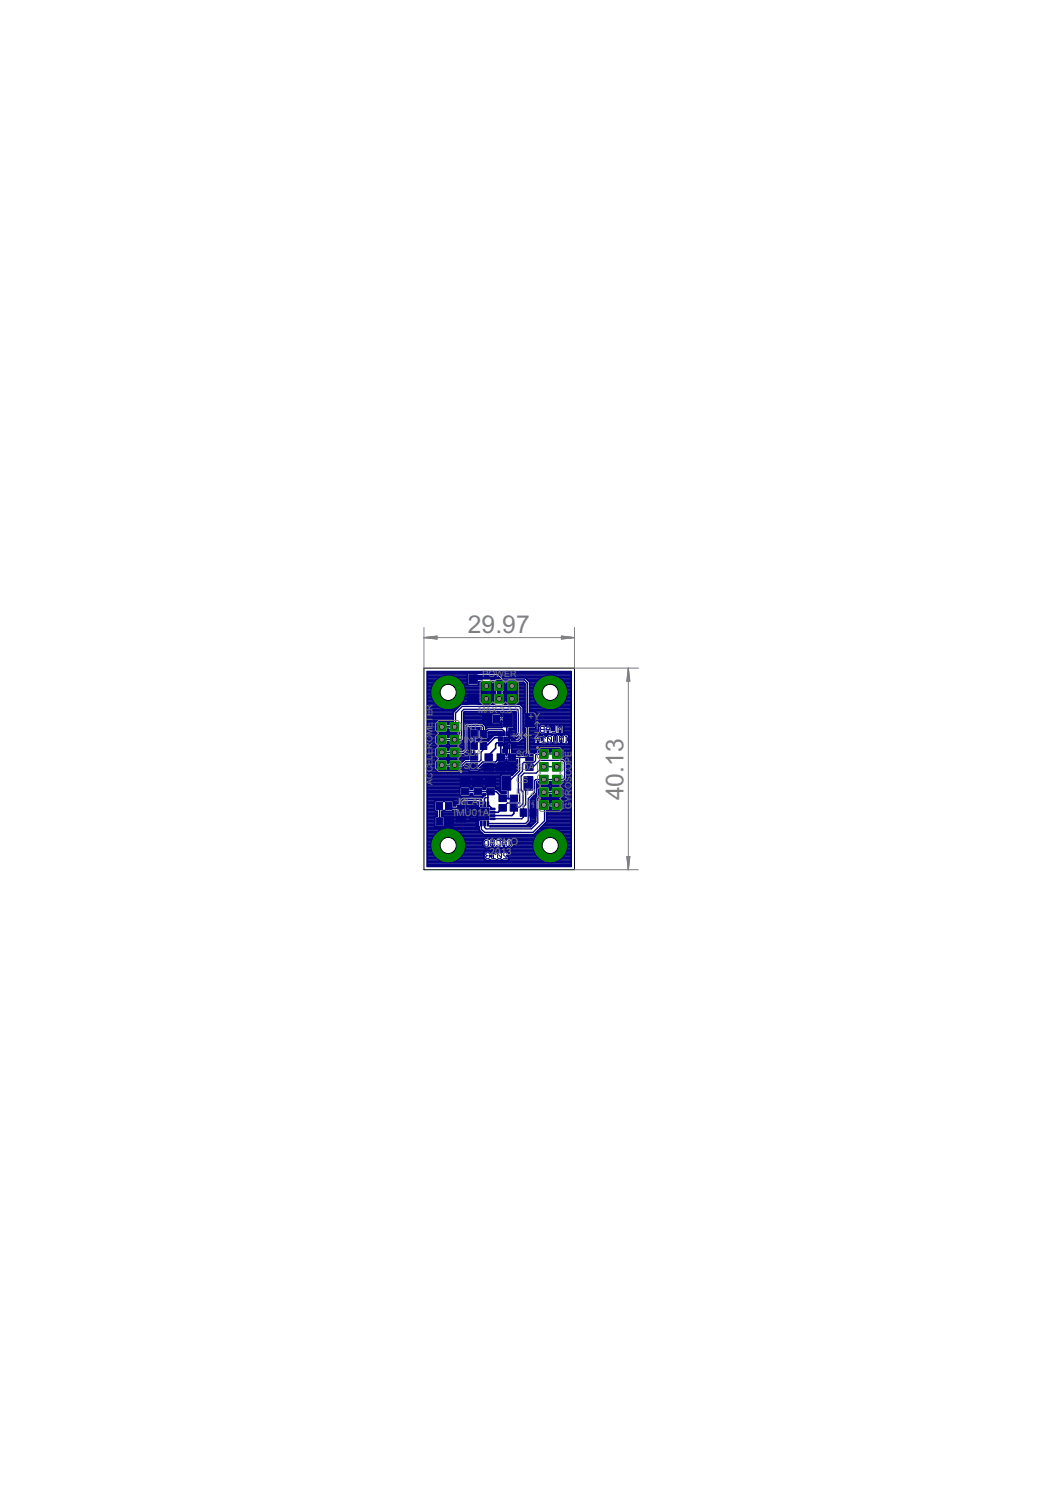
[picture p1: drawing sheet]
<svg xmlns="http://www.w3.org/2000/svg" width="210mm" height="297mm" viewBox="0 0 210 297" stroke-linecap="round" stroke-linejoin="round" font-family="sans-serif">
<defs><g id="words">
<g font-size="5.5" fill="#808080">
<text x="93.1" y="125.8">29.97</text>
<text x="124" y="159.2" transform="rotate(-90 124 159.2)">40.13</text>
</g>
<g font-size="2.2" fill="#808080">
<text x="105.1" y="143.2">+Y</text>
<text x="101.7" y="147.1">+X</text>
<text x="106.2" y="147">Z-</text>
<text x="91.1" y="160.2">MLAB</text>
<text x="90.2" y="162.4">IMU01A</text>
<text x="96.3" y="168">JACHO</text>
<text x="97.4" y="170.1">2013</text>
</g>
<g font-size="2" fill="#808080">
<text x="96" y="134.8">POWER</text>
<text x="86.1" y="142.5" transform="rotate(-90 86.1 142.5)">E</text>
<text x="86.1" y="141.4" transform="rotate(-90 86.1 141.4)">R</text>
<text x="95.1" y="141.8">MAX 3.3</text>
<text x="102.4" y="141.8">V</text>
<text x="92.3" y="145.3">I</text>
<text x="92.3" y="147.8">I</text>
<text x="92.8" y="145.3">NT1</text>
<text x="92.8" y="147.8">NT2</text>
<text x="86.1" y="154.9" transform="rotate(-90 86.1 154.9)">C</text>
<text x="86.1" y="153.6" transform="rotate(-90 86.1 153.6)">CELEROMET</text>
<text x="92.3" y="150.4">SD</text>
<text x="92.3" y="152.9">SCL</text>
<text x="94.8" y="150.4">A</text>
<text x="102.7" y="150.6">SCL</text>
<text x="102.7" y="153.2">S</text>
<text x="102.7" y="155.7">C</text>
<text x="103.9" y="153.2">DA</text>
<text x="104" y="155.7">S</text>
<text x="86.1" y="156.1" transform="rotate(-90 86.1 156.1)">A</text>
<text x="102.7" y="158.3">IN</text>
<text x="102.7" y="160.8">INT</text>
<text x="104.5" y="158.3">T2</text>
<text x="105.6" y="160.8">1</text>
<text x="113.7" y="160.9" transform="rotate(-90 113.7 160.9)">GYROSCOPE</text>
</g>
</g></defs>
<g fill="none" stroke="#000080" stroke-width=".2">
<path d="M106.6 147.7v-.8l.4-.4 .4 .4v.8M106.6 147.1h.8M107.7 144.5h.6v1.2h-.6l-.2-.2 .2-.4-.2-.4zM107.7 145.1h.6M107.8 147.7h.8M108.6 146.9l-.4-.4v1.2M108.6 145.7v-.8l.5-.4 .3 .4v.8M108.6 145.1h.8M108.9 146.7v.8l.3 .2h.3l.2-.2M108.9 146.7l.3-.2h.3l.2 .2v.8M108.9 146.7l.8 .8M110.1 146.5v1l.2 .2h.4l.2-.2v-1"/>
<path d="M110.6 144.5v1.2h-.8M111 145.7v-1.2l.4 .4 .4-.4v1.2M111.3 147.7v-1.2l.4 .4 .4-.4v1.2M112.5 147.7h.3M112.5 146.5h.3M112.6 146.5v1.2M96.4 167.4l.2-.2h.4l.2 .2v.8l-.2 .2h-.4l-.2-.2zM96.8 170.2l-.2 .2 .2 .4h.4l.2-.2M96.8 170.2h.2M97.4 169.9l-.2-.2h-.4l-.2 .2 .2 .3M97.6 167.8h.8M97.6 167.2v1.2"/>
<path d="M97.8 170.8h.8M98.4 167.2v1.2M98.6 170.1l-.4-.4v1.1M98.8 167.4l.2-.2h.3l.2 .2v.8l-.2 .2h-.3l-.2-.2M99 169.9v.7l.2 .2h.4l.2-.2M99 169.9l.2-.2h.4l.2 .2v.7M99 169.9l.8 .7M99.9 168.4v-.8l.4-.4 .4 .4v.8M99.9 167.8h.8M100.9 169.9l-.2-.2h-.4l-.2 .2v.2l.8 .7h-.8M101.1 167.2h.4M101.3 167.2v1l.2 .2 .4-.2"/>
</g>
<g fill="#000080" stroke="#000080" stroke-width=".2">
<path d="M99.1 148.1h.9v.3h-.9z"/>
<path d="M99.1 147.6h.9v.3h-.9z"/>
<path d="M99.1 147.1h.9v.3h-.9z"/>
<path d="M99.1 146.6h.9v.3h-.9z"/>
<path d="M99.1 146.1h.9v.3h-.9z"/>
<path d="M100.2 145.6h.3v.8h-.3z"/>
<path d="M100.7 145.6h.3v.8h-.3z"/>
<path d="M101.2 145.6h.3v.8h-.3z"/>
<path d="M101.7 146.1h.8v.3h-.8z"/>
<path d="M101.7 146.6h.8v.3h-.8z"/>
<path d="M101.7 147.1h.8v.3h-.8z"/>
<path d="M101.7 147.6h.8v.3h-.8z"/>
<path d="M101.7 148.1h.8v.3h-.8z"/>
<path d="M101.2 148.1h.3v.9h-.3z"/>
<path d="M100.7 148.1h.3v.9h-.3z"/>
<path d="M100.2 148.1h.3v.9h-.3z"/>
<path d="M97.5 160.8h1v.3h-1z"/>
<path d="M97.5 161.4h1v.4h-1z"/>
<path d="M97.5 162.1h1v.3h-1z"/>
<path d="M97.5 162.7h1v.4h-1z"/>
<path d="M96.9 163.3h.3v1h-.3z"/>
<path d="M96.2 163.3h.4v1h-.4z"/>
<path d="M95.6 163.3h.3v1h-.3z"/>
<path d="M94.9 163.3h.4v1h-.4z"/>
<path d="M93.7 162.7h1v.4h-1z"/>
<path d="M93.7 162.1h1v.3h-1z"/>
<path d="M93.7 161.4h1v.4h-1z"/>
<path d="M93.7 160.8h1v.3h-1z"/>
<path d="M94.9 159.5h.4v1h-.4z"/>
<path d="M95.6 159.5h.3v1h-.3z"/>
<path d="M96.2 159.5h.4v1h-.4z"/>
<path d="M96.9 159.5h.3v1h-.3z"/>
<path d="M101.1 150h1.5v1.3h-1.5z"/>
<path d="M101.1 151.9h1.5v1.3h-1.5z"/>
<path d="M98.9 150h1.5v1.3h-1.5z"/>
<path d="M98.9 151.9h1.5v1.3h-1.5z"/>
<path d="M96.5 150h1.5v1.3h-1.5z"/>
<path d="M96.5 151.9h1.5v1.3h-1.5z"/>
<path d="M93.7 145.3h1.3v1.5h-1.3z"/>
<path d="M95.5 145.3h1.4v1.5h-1.4z"/>
<path d="M93.7 147.6h1.3v1.5h-1.3z"/>
<path d="M95.5 147.6h1.4v1.5h-1.4z"/>
<path d="M96.9 156.8h1.4v1.3h-1.4z"/>
<path d="M96.9 154.9h1.4v1.4h-1.4z"/>
<path d="M94.3 156.8h1.5v1.3h-1.5z"/>
<path d="M94.3 154.9h1.5v1.4h-1.5z"/>
<path d="M91.8 156.8h1.5v1.3h-1.5z"/>
<path d="M91.8 154.9h1.5v1.4h-1.5z"/>
<path d="M91 160.1h1.5v1.4h-1.5z"/>
<path d="M91 162h1.5v1.3h-1.5z"/>
<path d="M88.6 159.6h1.4v1.5h-1.4z"/>
<path d="M86.7 159.6h1.4v1.5h-1.4z"/>
<path d="M88.7 162.7h1.3v1.5h-1.3z"/>
<path d="M86.8 162.7h1.3v1.5h-1.3z"/>
<path d="M99.3 158.2h1.5v1.3h-1.5z"/>
<path d="M99.3 160.1h1.5v1.3h-1.5z"/>
<path d="M101.5 158.2h1.5v1.3h-1.5z"/>
<path d="M101.5 160.1h1.5v1.3h-1.5z"/>
<path d="M93.6 151.8h1.5v1.3h-1.5z"/>
<path d="M93.6 149.9h1.5v1.3h-1.5z"/>
<path d="M93.3 138.3h1.7v1.8h-1.7z"/>
<path d="M93.3 134.2h1.7v1.8h-1.7z"/>
<path d="M98.1 142.3h1.3v1.5h-1.3z"/>
<path d="M96.2 142.3h1.3v1.5h-1.3z"/>
<path d="M104.6 141.9h1.7v2.7h-1.7z"/>
<path d="M100.2 141.9h1.7v2.7h-1.7z"/>
<path d="M104.6 150.1h1.5v1.3h-1.5z"/>
<path d="M104.6 152h1.5v1.3h-1.5z"/>
<path d="M103.5 160.9h1.3v1.5h-1.3z"/>
<path d="M105.4 160.9h1.3v1.5h-1.3z"/>
<path d="M99.8 154.5h1.8v2.7h-1.8z"/>
<path d="M104.2 154.5h1.8v2.7h-1.8z"/>
</g>
<g fill="none" stroke="#000080" stroke-width=".32">
<path d="M85 136.5h1.1M85 133.6h28.6v38.8h-28.6zM85 134.8h2.5M85 137.6h13.3M85 139.7h1.4M85 139.5h1.3M85 139.2h1.1M85 138.9h1M85 138.6h.9M85 138.4h.9M85 138.1h.8M85 137.8h4"/>
<path d="M85 137.3h.8M85 137h.9M85 136.7h1M85 136.2h1.2M85 135.9h1.3M85 135.6h1.6M85 135.4h1.8M85 135.1h2.1M85 134.6h3.1M85 134.3h8M85 134h8.1M85 133.7h28.6"/>
<path d="M85.8 137.6h.1M85.8 137.3a3.4 3.4 0 0 1 3.2-2.9v6.7h-.3M85.8 137.3v.3M89 136.5h.3M89 134.8h.3M89 139.7h.3M89 139.5h.3M89 139.2h.3M89 138.9h.3M89 138.6h.3M89 138.4h.3M89 138.1h.3"/>
<path d="M89 137.3h.3M89 137h.3M89 136.7h.3M89 136.2h.3M89 135.9h.3M89 135.6h.3M89 135.4h.3M89 135.1h.3M89 134.6h.3M89.3 134.4v6.7M89.3 134.4h.1M89.3 137.8h9.2"/>
<path d="M89.3 134.4a3.4 3.4 0 0 1 3.2 2.9M90.2 134.6h2.8M90.8 134.8h2.2M91.2 135.1h1.8M91.5 135.4h1.5M91.8 135.6h1.2M91.9 139.7h1.2M92 135.9h1M92.1 139.5h1M92.2 136.2h.8M92.2 139.2h1.8M92.3 136.5h4.4v1l-.8-.1-.1-.8h2v.8l-.2 .1h-.7v-1.1l1.3 .1"/>
<path d="M92.4 138.9h.7M92.4 136.7h3.4M92.4 138.6h.7M92.5 137h3.3M92.5 138.4h.6M92.5 137.3v.3M92.5 138.1h3.3M92.5 137.3h3.3M92.5 137.6h.1M93 136.2l.2 .1h1.9l.2-.1M94 138.9h.3M94 138.6h.3"/>
<path d="M94 138.4h.3M94.3 139.2h1.5M95.1 133.9v.1M95.1 139.7h.7M95.1 139.5h.7M95.1 138.9h.7M95.1 138.6h.7M95.1 138.4h.7M95.2 136.2h.6M95.3 135.9h.5M95.3 135.6h.5M95.8 135.6v.8"/>
<path d="M95.8 135.6h-.5v.6M95.9 138.1l-.1 .9h2l-.1-.9-.8-.1v2M95.9 138.1l.8-.1v2M95.9 140l-.1-.1v-.8h2v.8l-.2 .1M96.7 139.7h.2M96.7 139.5h.2M96.7 139.2h.2M96.7 138.9h.2M96.7 138.6h.2M96.7 138.4h.2M96.7 138.1h.2M96.7 137.3h.2"/>
<path d="M96.7 137h.2M96.7 136.7h.2M97.7 138.1h.5M97.8 135.6h.4v1.8l.3 .2v.3l-.3 .2M97.8 135.6v.8M97.8 139.7h.4M97.8 139.5h.4M97.8 139.2h.4M97.8 138.9h.4M97.8 138.6h.4M97.8 138.4h.4M97.8 137.3h.4"/>
<path d="M97.8 137h.4M97.8 136.7h.4M97.8 136.2h.4M97.8 135.9h.4M97.8 135.6h.4M98 134.6l-.1 .2M98.2 138.1v1.9l.1 .1h-3.2v-.7h-.8v-1.2h.8v.9h-2l.1-.9h.8v1.2h-.9v.7h-1.3l-1.6 1.6v1.8h-.7l-.2 .2v.4h-.3v-.4l-.1-.2h-1.9l-.2 .2v1.9l.2 .1M99.1 134h14.5M99.3 135.3h5l.6 .5v6.9M99.5 134.3h14.1M99.7 134.6h8.7M100.1 137.8h4.4"/>
<path d="M100.3 137.6h4.2M100.5 138.1v1.9l-.2 .1h3.2l.6 .6v6.3l-.7 .7h-.7v.3M100.5 136.5l1.3-.1v1.1l-.9-.1v-.8h1.9l-.1 .9h-.8v-1.1l2.6 .1M100.5 139.7h.4M100.5 139.5h.4M100.5 139.2h.4M100.5 138.9h.4M100.5 138.6h.4M100.5 138.4h.4M100.5 138.1h.4M100.5 137.3h.4M100.5 137h.4"/>
<path d="M100.5 136.7h.4M100.5 136.2h.4M100.5 135.9h.4M100.9 136.4v-.7h-.4v1.7l-.4 .2v.3l.4 .2M100.9 138.1v.9h1.9v-.9M100.9 138.1l.9-.1v2M101 140l-.1-.1v-.8h1.9l-.1 .9M101.8 139.7h.1M101.8 139.5h.1M101.8 139.2h.1M101.8 138.9h.1M101.8 138.6h.1"/>
<path d="M101.8 138.4h.1M101.8 138.1h.1M101.8 137.3h.1M101.8 137h.1M101.8 136.7h.1M102.8 138.1l-.9-.1v2M102.8 138.1h1.7M102.8 136.4v-.7h1.3l.4 .3v5.6M102.8 139.7h1.7M102.8 139.5h1.7M102.8 139.2h1.7M102.8 138.9h1.7"/>
<path d="M102.8 138.6h1.7M102.8 138.4h1.7M102.8 137.3h1.7M102.8 137h1.7M102.8 136.7h1.7M102.8 136.2h1.7M102.8 135.9h1.5M104.5 134.8l.9 .9M104.8 135.1h2.6M105.1 135.4h2M105.3 135.6h1.5M105.4 136.5h1"/>
<path d="M105.4 135.7v5.9h1.1l.2 .2v3l-.2 .1M105.4 137.6h8.2M105.4 139.7h1.3M105.4 139.5h1.2M105.4 139.2h1M105.4 138.9h.9M105.4 138.6h.8M105.4 138.4h.8M105.4 138.1h.7M105.4 137.8h3.9M105.4 137.3h.7M105.4 137h.8"/>
<path d="M105.4 136.7h.9M105.4 136.2h1.1M105.4 135.9h1.2M106.1 137.6h.1M106.1 137.3v.3M107.8 134.8h-7.8l-1-.8-5.8-.1-.2 .2v2.1M109.3 134.4a3.4 3.4 0 0 0-3.2 2.9M109.3 134.4h.1M109.3 136.5h.3M109.3 134.4v6.7M109.3 134.8h.3M109.3 139.7h.3"/>
<path d="M109.3 139.5h.3M109.3 139.2h.3M109.3 138.9h.3M109.3 138.6h.3M109.3 138.4h.3M109.3 138.1h.3M109.3 137.3h.3M109.3 137h.3M109.3 136.7h.3M109.3 136.2h.3M109.3 135.9h.3M109.3 135.6h.3"/>
<path d="M109.3 135.4h.3M109.3 135.1h.3M109.3 134.6h.3M109.6 134.4v6.7M109.6 134.4h.1M109.6 137.8h4M109.6 134.4a3.4 3.4 0 0 1 3.2 2.9M110.5 134.6h3.1M111.1 134.8h2.5M111.5 135.1h2.1M111.9 135.4h1.7M112.1 135.6h1.5"/>
<path d="M112.2 139.7h1.4M112.3 135.9h1.3M112.4 139.5h1.2M112.5 136.2h1.1M112.5 139.2h1.1M112.6 136.5h1M112.6 138.9h1M112.7 136.7h.9M112.7 138.6h.9M112.8 137h.8M112.8 138.4h.8M112.8 137.3v.3"/>
<path d="M112.8 137.3h.8M112.8 137.6h.1M112.8 138.1h.8M85 148.2h1.9M85 157.5h6.5M85 150.9h8.3M85 158.8l6.6 .1M85 144.9h1.8M85 140h1.7M85 146h6.4M85 146.8h1.8M85 147.1h1.8"/>
<path d="M85 146.3h1.8M85 145.5h1.8M85 144.1h1.8M85 149.3h1.8M85 150.1h1.8M85 152h1.8M85 151.7h1.8M85 154.2h16.9M85 158.3h6.5M85 158.6h11.1M85 149.6h1.8M85 145.7h6.4"/>
<path d="M85 156.4h14.5M85 144.4h1.8M85 146.6h1.8M85 159.9h1.4M85 159.7h1.4M85 159.4h1.5M85 159.1h6.4M85 158h6.5M85 157.7h6.5M85 157.2h6.5M85 156.9h6.5M85 156.7h6.5"/>
<path d="M85 156.1h6.6M85 155.8h6.6M85 155.6h7.4M85 155.3h6.6M85 155h6.6M85 154.7h14.5M85 154.5h14.5M85 153.9h17.2M85 153.6h17.5M85 153.4h8.4M85 153.1h1.8M85 152.8h1.8"/>
<path d="M85 152.5h1.8M85 152.3h1.8M85 151.5h1.8M85 151.2h1.8M85 150.6h1.8M85 150.4h1.8M85 149.8h1.8M85 149h1.8M85 148.7h1.8M85 148.5h7.3M85 147.9h1.8M85 147.6h1.8"/>
<path d="M85 147.4h1.8M85 145.2h1.8M85 144.7h1.8M85 143.8h1.8M85 143.6h1.9M85 143.3h5.2M85 143h5.2M85 142.7h5.2M85 142.5h5.2M85 142.2h5.2M85 141.9h5.2M85 141.6h5.3"/>
<path d="M85 141.4h5.5M85 141.1h3.7M85 140.8h2.8M85 140.5h2.3M85 140.3h1.9M86.7 140a3.3 3.3 0 0 1-.9-2.1h6.7a3.3 3.3 0 0 1-.8 2.1M86.7 140l1 .8M86.8 148.7l.2-.2h1.9l.1 .2M86.8 148.7v1.9l.2 .2h1.9l.1-.2M87.7 140.8l1 .3M87.9 149.7h2.5M87.9 144.6h2.5"/>
<path d="M88.3 159.4h.1M88.9 145.7l.1-.1v-.5h.3v.5l.2 .1M88.9 143.6h.5M88.9 148.2h.5M88.9 151.2h.5M89 140h.3M89 146.3h.3M89 148.7v.5h.3v-.5M89 150.6v-.5h.3v.5l.2 .2h1.9l.2-.2M89 145.5h.3M89 144.1h.3M89 151.7h.3"/>
<path d="M89 146.6h.3M89 153.1h.3M89 152.8h.3M89 151.5h.3M89 150.6h.3M89 150.4h.3M89 149h.3M89 148.7h.3M89 147.9h.3M89 147.6h.3M89 145.2h.3M89 143.8h.3"/>
<path d="M89 141.1h.3M89 140.8h.3M89 140.5h.3M89 140.3h.3M89.3 148.7l.2-.2h1.9l.2 .2M89.3 141.1h.1M89.7 141.1h-.4M89.7 141.1h1.1M90.1 159.4h1.1M90.3 159.9h.4M90.3 159.7h.9M90.6 140.8h.5"/>
<path d="M91.1 140.5h.3M91.4 146h-1.9l-.2 .2v.5h-.3v-.5l-.1-.2h-1.9l-.2 .2v1.9l.2 .2h1.9l.1-.2v-.5h.3v.5l.2 .2h1.9l.2-.2v-.5h.2l.5-.5M91.4 146h.1M91.4 145.7v.1M91.4 145.7v.3M91.4 140.3h.2M91.4 140.3l-.8 .5-.9 .3M91.5 148.2h.8M91.5 151.2h.9M91.5 158.9h.1M91.6 151.7h.2M91.6 153.1h1.7"/>
<path d="M91.6 152.8h1.7M91.6 151.5h.5M91.6 150.6h1.7M91.6 150.4h1.7M91.6 149h.7M91.6 148.7h.7M91.6 147.9h.7M91.6 147.6h.7M91.7 140l-.3 .3M91.7 140h1.4M91.8 156.4l-.2-.1v-.6h1.8v.6l-.1 .1M91.9 158.6l-.7 .6v.6h-.4l-.1 .2v.3h-.4v-.8l-.2-.2h-1.6l-.2 .2-.1-.2h-1.6l-.2 .2v1.7l.2 .2h.4v1h-.3l-.2 .2v1.7l.2 .2h1.5l.2-.2v-1.7l-.2-.2h-.3v-1l.4-.2 .2 .2h1.6l.1-.2h.5v.4"/>
<path d="M92 147.4h.3M92.2 159.7h2.6M92.2 152.5h1.1M92.3 144.9h.1M92.3 146h.1M92.3 146.8h.1M92.3 147.1h.1M92.3 146.3h.1M92.3 145.5h.1M92.3 144.1h.3M92.3 145.7h.1M92.3 144.4h.1"/>
<path d="M92.3 146.6h.1M92.3 145.2h.1M92.3 144.7h.1M92.3 143.8h3.8M92.3 143.6h3.8M92.3 143.3h3.8M92.3 143h4.4M92.3 142.7h3.8M92.3 142.5h3.8M92.3 142.2h3.8M92.3 141.9h7.6M92.3 144.4l.4-.5h3.4l.5 .6v.5"/>
<path d="M92.4 156.4v-1.6l-.7 .1-.1 .5h1.8v-.6h-.7v1.6M92.4 156.1h.3M92.4 155.8h.3M92.4 155.3h.3M92.4 155h.3M92.4 141.6h7.6M92.5 152.3h.8M92.5 157.5h6.2l1.3 1.3M92.5 155.6h5.1M92.7 159.9h2.1M92.7 155.6h2.2M92.7 149.8h.6"/>
<path d="M92.8 152h.5M93 149.6h.8M93.2 148.2h.2M93.2 144.9h2.6M93.2 146h.2M93.2 146.8h.2M93.2 147.1h.7v.2h-.4l-.1 .2v1.7l.1 .2h.3v.2h-.4l-.1 .2M93.2 146.3h.2M93.2 145.5h.2M93.2 149.3h.2M93.2 145.7h.2M93.2 146.6h.2"/>
<path d="M93.2 149h.2M93.2 148.7h.2M93.2 148.5h.2M93.2 147.9h.2M93.2 147.6h.2M93.2 147.4h.3M93.2 145.2h.2M93.3 149.8v1.3h-.8l-.7 .7h-.2v-.5l-.2-.2h-1.9l-.2 .2v.5h-.3v-.5l-.1-.2h-1.9l-.2 .2v1.9l.2 .2h1.9l.1-.2v-.5h.3v.5l.2 .2h1.9l.2-.2v-.5h.5l.7-.7h.5v1.2l.1 .2h1.8l.2-.2v-.3l.8-.9 .1 .4h.8v.9h-.7M93.3 150.1h-1.7v.5M93.4 145.2l.1-.2h1.6l.2 .2 .1-.2h.4v-.2h-2.6v4.6l-.8 .7M93.4 145.2v1.7l.1 .2M93.4 156.1h.8"/>
<path d="M93.4 155.8h.8M93.4 155.3h.8M93.4 155h.8M93.5 156.7h.6M93.6 158.3h.4M93.6 158.3v-.4h.4v.4l.2 .2h1.7l.2-.2M93.6 158h.4M93.6 156.9h.4M94.3 156.4l-.1-.1v-.6h1.8v.6l-.2 .1M94.3 148.4h.1M94.3 146.1v2.3M94.4 148.3l-.1 .1"/>
<path d="M94.9 156.4v-1.6l-.7 .1v.5h1.8l-.1-.6h-.7v1.6M94.9 156.1h.3M94.9 155.8h.3M94.9 155.3h.3M94.9 155h.3M95.1 147.1l.2-.1 .1 .1M95.1 140h3.1M95.2 147.4h.2M95.2 145l.1 .1M95.2 155.6h2.3M95.2 153.4h7.6M95.4 153.1h.9"/>
<path d="M95.4 152.8h.9M95.7 152.5h1.4M96 156.1h.7M96 155.8h.7M96 155.3h.7M96 155h.7M96 152.3h.3M96 151.6l-.9 .9h-.8M96.1 156.7h.5M96.1 142.2l.6-.1v1.8h-.6v-.7h1.5v.7M96.1 142.2v.7h1.5v-.7M96.1 158.3v-.4h.5v.4"/>
<path d="M96.1 158h.5M96.1 156.9h.5M96.2 144.1h3.7M96.3 153.2l.1 .1M96.4 158.3l-.4 .5-.2-.2M96.5 144.4h3.4M96.6 158.3h.1M96.6 158.3h-.5M96.6 144.9h.2M96.6 145h.1M96.6 144.7h3.3M96.7 143.8h.3"/>
<path d="M96.7 143.6h.3M96.7 143.3h.3M96.7 142.7h.3M96.7 142.5h.3M96.7 142.2h.3M96.8 156.4l-.1-.1v-.6h1.8v.6l-.1 .1M97 143h.8M97 147.4h.2M97.1 153.1h.3M97.1 152.8h.3M97.2 146h1.9M97.2 145.7l.1-.1h2.6v.4h-.8"/>
<path d="M97.2 146.8h.5M97.2 145.7v1.2l-.2 .2M97.2 145.7h2.7M97.2 146.6h.8M97.4 152.5h2.1M97.5 156.4v-1.6l-.8 .1v.5h1.8l-.1-.6h-.6v1.6M97.5 156.1h.3M97.5 155.8h.3M97.5 155.3h.3M97.5 155h.3M97.6 157.5l-.5 .5v2l.9 1M97.6 142.2l-.6-.1v1.8h.6"/>
<path d="M97.6 142.2h.2M97.6 143.8h.2M97.6 143.6h.2M97.6 143.3h.2M97.6 142.7h.2M97.6 142.5h.2M97.7 146.3l-.6 .9h-1.7l-.1-.1M97.8 155.6h1.7M98 144.1l-.2-.2v-1.7l.2-.2h1.5l.2 .2v.4h.2v-.8l.1-.2h2.1l.2 .2v3l-.2 .1M98.1 153.1h.6M98.1 152.8h.6M98.1 152.3h.6"/>
<path d="M98.2 146.3l-1.1 1.1-.1-.1h-1.6l-.1 .2-.2-.2h-.3v-.2h2.7M98.5 156.1h1M98.5 155.8h1M98.5 155.3h1M98.5 155h1M98.6 156.7h.9M98.7 156.9h.8M99.1 146l-.1 .3M99.1 157.2h.4M99.4 157.5h1.3v.4h-.9l-.9-.9h-.2v-.3l-.2-.2h-1.8l-.1 .2v.3h-.5v-.3l-.2-.2h-1.7l-.2 .2v.3h-.4v-.3l-.2-.2h-1.7l-.2 .2v1.6l.2 .2h1.7l.2-.2M99.4 150.6l.1 .2 .1-.2M99.5 151.7v1.6h-.7l-.1-.6h1.8v.5"/>
<path d="M99.5 152h.3M99.5 153.1h.3M99.5 152.8h.3M99.5 152.3h.3M99.5 144.1l.2-.2v-.5h.2v1.4h-3l-.3 .2M99.6 146.8h-1.2l-1.4 1.4h-.6l-.2 .2M99.6 148.3v2.3M99.6 146v.3h-2.4M99.6 147.8h-.7l-.3 .2v.9l-1.4 1.4v.3M99.6 150.6l-1 1M99.7 157.7h1M99.7 143.8h.2"/>
<path d="M99.7 143.6h.2M99.7 142.5h.2M99.7 142.2h.2M99.7 154.2l-.2 .2v2.9l.2 .2M99.8 151.7v1.6h.7M99.8 152.5h1.9M100 158.8l2.3 .1M100 158.8v.1M100.1 149.1h.8l-.1 1.1h-.1v-.3l-.2-.2h-.4zM100.1 149.1h.1M100.1 149.3h.8M100.1 149.6h.8"/>
<path d="M100.3 148h.3M100.3 146.8h1.2M100.3 147.1h1.1M100.3 147.9h.7M100.3 147.6h1.2M100.3 147.4h1.1M100.3 148.2h.1M100.3 148.5h.6M100.3 149h.1M100.3 148.7h.1M100.3 148.5h.1M100.4 140h4.1"/>
<path d="M100.4 151.7l.1 .1v.6h-1.8v-.4h-.3h-.3v.4h-.7v.9h.7v-.6h-1.8v.5M100.5 152h.5M100.5 153.2v.1M100.5 153.1h.5M100.5 152.8h.5M100.5 152.3h.5M100.6 148h.1M100.6 151.5h.3M100.6 149.8h.2M100.7 150.1h.1M100.7 151.2h.1M100.8 148.2h.1"/>
<path d="M100.8 143.3v2.7M100.8 148v1.1M100.8 149h.1M100.8 148.7h.1M100.8 148.5h.1M101 153.2v-.5h1.8v.5M101 153.2v.1M101.1 151.7l-.1 .7h1.8v-.6l-.2-.1M101.3 145.2h1.4M101.3 145.4v1.2M101.3 146h.1M101.3 146.3h.1"/>
<path d="M101.3 145.7h.1M101.3 146.6h.1M101.5 146.8h1.2M101.5 147.8h1.2M101.5 146.9l-.1-.3-.3 .1h-.8v2.4M101.5 146.9l-.1 .1v.6l.1 .2-.9 .2M101.6 145.4l.1 .4h1v-4.2h-10.2l-.2 .2v7.2l-.3 .2h-.4v-.5M101.6 145.5h1.1M101.7 145.7h1M101.7 151.7v1.6h-.7M101.7 152h.3M101.7 153.1h.3"/>
<path d="M101.7 152.8h.3M101.7 152.3h.3M101.8 149.3h2.7M101.8 149.6h2.7M101.8 149h2.7M101.8 148.7h2.7M102 151.7v1.6h.7M102 152.5h1M102.1 148.2h.1M102.1 146.8h.1M102.1 147.8v.8M102.1 148.3h.6"/>
<path d="M102.1 148.5h.1M102.1 147.9h.1M102.1 141.6h.6M102.3 144.1h.4M102.3 144.4h.4M102.3 144.7h.4M102.3 143.8h.4M102.3 143.6h.4M102.3 143.3h.4M102.3 143h.4M102.3 142.7h.4M102.3 142.5h.4"/>
<path d="M102.3 142.2h.4M102.3 141.9h.4M102.7 148h.1M102.7 148.2h1.8M102.7 144.9h-1.4v.5h.3M102.7 148.5h1.8M102.7 147.9h1.8M102.8 152h.2M102.8 153.2l-.1 .1M102.8 153.1h.2M102.8 152.8h.2M102.8 152.3h.2"/>
<path d="M102.9 151.5h.1M102.9 149.8h1.5M102.9 150.1h1.4M102.9 151.2h.1M103 151.7h-3.9l.2-.1h1.2l.2-.2v-.3h.1v.3l.2 .2h1.7l.3-.5v2.1l-1.1 1.1-.1-.1M103 146.8l-.3 .1v-.2h.3l.2-.2-.2 .4M103.1 146.6h.1M103.4 147.6h1.1M103.7 140.3h.8M103.7 147.4h.8M103.9 140.5h.6M104 147.1h.5"/>
<path d="M104.1 144.9h.4M104.1 146h.4M104.1 146.8h.4M104.1 146.3h.4M104.1 145.5h.4M104.1 144.1h.1M104.1 145.7h.4M104.1 144.4h.1M104.1 146.6h.4M104.1 145.2h.4M104.1 144.7h.1M104.1 143.8h.1"/>
<path d="M104.1 143.6h.1M104.1 143.3h.1M104.1 143h.1M104.1 142.7h.1M104.1 142.5h.1M104.1 142.2h.1M104.1 141.9h.1M104.1 141.6h.3M104.1 141.4h.4M104.1 141.1h.4M104.1 140.8h.4M104.4 141.6h.1"/>
<path d="M104.4 141.6l-.2 .2v3l.2 .1M104.5 144.9v4.9l-.2 .1v.4h-1.4v-.4l-.2-.2h-.9v-1.1l.8-.1 .1-.5M105.1 142.5l-.1 .1M105.3 148.2h8.3M105.3 146h2.2M105.3 146.8h1M105.3 147.1h1M105.3 146.3h1.4M105.3 145.5h1.8M105.3 149.3h1.8M105.3 149.6h1.8M105.3 145.7h1.9"/>
<path d="M105.3 146.6h1.1M105.3 149h1.8M105.3 148.7h8.3M105.3 148.5h8.3M105.3 147.9h1.1M105.3 147.6h1M105.3 147.4h1M105.3 145.2h1.8M105.4 140h1.6M105.4 141.4h8.2M105.4 141.1h3.6M105.4 140.8h2.7"/>
<path d="M105.4 140.5h2.2M105.4 140.3h1.8M105.5 143.3h.1M105.5 143.3v.1M105.5 159.9h1.1M105.5 159.7h1.1M105.5 159.4h1.1M105.5 159.1h1.1M105.8 158.8h.8M106 158.6h.7M106.3 158.3h.6M106.3 149.8h.1"/>
<path d="M106.5 141.6h7.1M106.6 158h.5M106.7 144.1h6.9M106.7 144.4h.7M106.7 144.7h.4M106.7 143.8h6.9M106.7 143.6h6.9M106.7 143.3h6.9M106.7 143h6.9M106.7 142.7h6.9M106.7 142.5h6.9M106.7 142.2h6.9"/>
<path d="M106.7 141.9h6.9M106.8 157.5h.3M106.8 156.4h6.8M106.8 157.7h.3M106.8 157.2h.3M106.8 156.9h.3M106.8 156.7h.3M106.8 156.1h.3M106.8 155.8h.3M106.8 155.6h.3M106.9 147.9h.2M107 147.6h.1"/>
<path d="M107.1 144.9h-1.8v4.9l1 .1 .3-.3h.5v-.5l.2-.2h1.9l.1 .2v.5h.3v-.5l.2-.2h1.9l.2 .2v1.7h.2l.7 .7M107.3 146.3h.6M107.3 145.9h.1M107.4 146.3l-.3-.1h-.2l-.6 .5v1.1l.2 .2h.3l.2-.6v.4l.3 .2h1.4l.2-.1M107.4 146.3v.1M107.4 159h1.8l.1 .2v.5h.3v-.5l.2-.2h1.9l.2 .2v1.9l-.2 .2M107.4 159h.1M107.5 146.5l.3 .1M107.6 158.8h6M107.8 146.8h.1M107.8 147.1h.1M108 140.8l1 .3"/>
<path d="M108.5 146.3h.4M108.5 146.3v.1M108.6 144.4h.1M108.8 147.9h.1M108.9 146h.3M108.9 147.9h.1M109 141.1h.3M109 145.7h.1M109.2 159.1h.5M109.3 156.1h.4M109.3 149h.4M109.3 141.1h.1"/>
<path d="M109.3 140h.3M109.3 149.3h.3M109.3 158.3h.3M109.3 158.6h.3M109.3 158.6v-.5h.3v.5M109.3 158.6l-.1 .1h-1.5l-.3 .3M109.3 159.7h.3M109.3 159.4h.3M109.3 156.9h.3M109.3 156.7h.3M109.3 155.8h.3M109.3 155.6h.3"/>
<path d="M109.3 141.1h.3M109.3 140.8h.3M109.3 140.5h.3M109.3 140.3h.3M109.4 144.4h.1M109.4 144.4h.9M109.6 144.6h.1M109.6 158.6l.2 .1h1.9l.2-.1M109.6 141.1h.1M109.7 144.7h.6M109.8 144.9h.5M109.8 147.9h.3"/>
<path d="M109.8 145.2h.5M109.8 146.3l-.1-.1h-.7l-.3 .3-.4-.3h-.3l-.2 .1v1v-.6l-.4-.4M109.8 146.3h.1M109.8 146.3l.5-.1 .2 .1v1l.1-1 .2-.1h.6l.3 .2 .2-.2h1.1l.2 .1v.3l-.2 .2M110 141.1h-.4M110 147.8h.1M110 147.8l-.3 .2h-.7l-.1-.1M110 141.1h3.6M110.3 144.4v1h-.5v-.6l-.6-.6h-.3l-.3 .3-.2-.3h-.9l-.4 .4v1l.4 .4h1.3l.2-.1 .1-.4v.4l.2 .1h1.8l.2-.1 .1-.6v.6l.2 .1h.3l.2-.1v-1.5M110.3 144.4l.1-.2h.7l.3 .2 .2-.2h.3l.2 .2M110.4 146.3h.2M110.5 146.8h.1"/>
<path d="M110.5 147.1h.1M110.5 146.6h.1M110.9 140.8h2.7M111 147.9h.1M111.2 146h.4M111.3 145.5h.1M111.3 145.7h.1M111.3 144.4h.1M111.4 140.5h2.2M111.4 144.4h.1M111.5 147.9h.3M111.6 146.3h.2"/>
<path d="M111.7 147.6h.1M111.7 147.4h.1M111.7 146.3v.1M111.7 140.3h1.9M111.7 140.3a3.4 3.4 0 0 0 1.1-2.4h-6.7a3.4 3.4 0 0 0 1.9 2.9M111.7 140.3l-.8 .5-.9 .3M111.8 159.1h1.8M111.8 156.1h1.8M111.8 149h1.8M111.8 156.7h1.8M111.9 157.5h1.7M111.9 149.3h1.7"/>
<path d="M111.9 150.1h1.7M111.9 158.3h1.7M111.9 158.6h1.7M111.9 149.6h1.7M111.9 159.9h1.7M111.9 159.7h1.7M111.9 159.4h1.7M111.9 158h1.7M111.9 157.7h1.7M111.9 157.2h1.7M111.9 156.9h1.7M111.9 155.8h1.7"/>
<path d="M111.9 155.6h1.7M111.9 150.6h1.7M111.9 150.4h1.7M111.9 149.8h1.7M112 146h1.6M112 140h1.6M112.1 144.9h1.5M112.1 145.5h1.5M112.1 145.7h1.5M112.1 144.4h1.5M112.1 144.4h.1M112.1 145.2h1.5"/>
<path d="M112.1 144.7h1.5M112.2 150.9h1.4M112.4 151.1h.1M112.4 155.3h1.2M112.5 151.2h1.1M112.7 155h.9M112.8 151.5v3.4l-.6 .6h-.3v.5l-.2 .2h-1.9l-.2-.2v-.5h-.3v.5l-.1 .2h-1.9l-.2-.2v-.5h-.3v2.3l-1.3 1.3v1.7l1.1-.1v-2.1l.5-.5v-1.4l.2-.2h1.9l.1 .2v.5h.3v-.5l.2-.2h1.9l.2 .2v1.9M112.8 152h.8M112.8 151.7h.8M112.8 154.2h.8M112.8 154.7h.8M112.8 154.5h.8"/>
<path d="M112.8 153.9h.8M112.8 153.6h.8M112.8 153.4h.8M112.8 153.1h.8M112.8 152.8h.8M112.8 152.5h.8M112.8 152.3h.8M112.8 151.5h.8M113 146.8l.2 1-.2 .2h-1.1l-.2-.2v-.6v.6l-.3 .2-.4-.1-.2 .1h-.6l-.2-.2M113 147.1h.6M113 146.8h.6M113.1 147.4h.5"/>
<path d="M113.1 147.9h.5M113.1 146.3h.5M113.2 146.6h.4M113.2 147.6h.4M85 162.9h1.5M85 161.8h2M85 163.2h1.5M85 161.3h1.5M85 160.7h1.4M85 164.8h10.3M85 168.4h11.1M85 170.3h1.5"/>
<path d="M85 168.1h4M85 167.8h.8M85 172.2h28.6M85 171.9h28.6M85 171.7h28.6M85 171.4h3M85 171.1h2.4M85 170.8h2M85 170.6h1.7M85 170h1.3M85 169.7h1.2M85 169.5h1"/>
<path d="M85 169.2h.9M85 168.9h.9M85 168.7h.8M85 167.6h.9M85 167.3h.9M85 167h1M85 166.8h1.1M85 166.5h1.3M85 166.2h1.5M85 165.9h1.7M85 165.7h2M85 165.4h2.3"/>
<path d="M85 165.1h2.9M85 164.6h10.3M85 164.3h1.5M85 164h1.5M85 163.7h1.5M85 163.5h1.5M85 162.6h1.5M85 162.4h2M85 162.1h2M85 161.6h2M85 161h1.4M85 160.5h1.4"/>
<path d="M85 160.2h1.4M85.8 168.4h.1M85.8 168.4a3.4 3.4 0 0 0 1.6 2.7M86.3 166.5l-.3 .6-.2 1h6.7v-.7l-.4-.9M86.5 166.2l-.2 .3M87.4 160.3l.1 3.1M87.9 161.8h5.6M87.9 162.4h2.9M87.9 162.1h2.9M87.9 161.6h2.8M88.3 161.3h.1M88.4 162.9h.2"/>
<path d="M88.4 163.2h.2M88.4 164.3h.2M88.4 164h.2M88.4 163.7h.2M88.4 163.5h.8M88.4 162.6h.2M88.6 164.3l.6 .1v-1.8h-.6v.7h1.6l-.1-.7h-.6v1.8l.6-.1M88.6 164.3v-.7h1.6l-.1 .7M89 164.8a3.4 3.4 0 0 0-2.5 1.4M89 164.8v6.8l-1-.2-.6-.3M89 170.3h.3M89 167.8h.3"/>
<path d="M89 171.4h.3M89 171.1h.3M89 170.8h.3M89 170.6h.3M89 170h.3M89 169.7h.3M89 169.5h.3M89 169.2h.3M89 168.9h.3M89 168.7h.3M89 167.6h.3M89 167.3h.3"/>
<path d="M89 167h.3M89 166.8h.3M89 166.5h.3M89 166.2h.3M89 165.9h.3M89 165.7h.3M89 165.4h.3M89 165.1h.3M89.2 162.9h.3M89.2 163.2h.3M89.2 164.3h.3M89.2 164h.3"/>
<path d="M89.2 163.7h.3M89.2 162.6h.3M89.3 171.6h.1M89.3 168.1h6.8M89.5 163.5h1.4M90.1 164.3h4.7M90.1 162.6h1.5M90.2 162.9h.6M90.2 163.2h.6M90.2 164h4.6M90.2 163.7h4.6M90.2 161.3h.5"/>
<path d="M90.3 160.2h.4M90.3 171.4l-1 .2M90.3 171.4h18M90.5 165.1h4.8M90.7 161.6l.1 .2h1.8l.2-.2M90.9 163.5l-.1-.7h1.8l-.1 .7M90.9 171.1l-.6 .3M90.9 171.1h5.7M91 165.4h4.6M91.3 170.8h5M91.4 165.7h4.4M91.6 162.9h.3"/>
<path d="M91.6 163.2h.3M91.6 163.5h.3M91.6 162.4h.3M91.6 162.1h.3M91.6 170.6h4.7M91.7 165.9h4.4M91.7 165.9a3.4 3.4 0 0 0-2.4-1.1v6.8M91.7 165.9l.2 .3M91.8 170.3h4.5M91.9 162.6h1.7M91.9 166.2l.2 .3M91.9 166.2h14.9"/>
<path d="M92 170h4.3M92.1 166.5h14.5M92.2 169.7h4.1M92.2 166.8h14.2M92.3 169.5h4.2M92.3 167h4M92.4 169.2h13.8M92.4 167.3h3.7M92.5 168.9h13.7M92.5 167.6h3.6M92.5 161.9h-.6v1.6h.6M92.5 161.9h.1"/>
<path d="M92.5 167.8h3.6M92.5 168.7h3.9M92.5 161.9l.1 .6h-1.8l.1-.6h.7v1.6h-.7M92.5 168.4a3.3 3.3 0 0 1-1.6 2.7M92.5 168.4h.1M92.5 163.5h2.3M92.6 162.9h4.6M92.6 163.2h1M92.6 162.4h.9M92.6 162.1h.9M92.8 161.6v-1.6l-.2-.2h-.4v-.2l.1-.1h2.5v1.7l-.1 .1 .1 .1v.5M92.8 161.3h.8"/>
<path d="M92.8 160.7h.7M92.8 161.6h.7M92.8 161h.7M92.8 160.5h2M92.8 160.2h2M93.5 161.6h1.3M93.5 161h1.3M93.5 162.3h1.3M93.5 160.8l.2 .5M93.6 163.2h1.2M93.6 162.6v.6M93.7 161.3l-.2 .1 .2 .5-.2 .2 .2 .5h-.1"/>
<path d="M94.2 160.6v2.6M94.2 161.8h.1M94.2 163.2h.1M94.2 161.3h.1M94.2 160.7h.1M94.2 162.6h.1M94.2 162.4h.1M94.2 162.1h.1M94.2 161.6h.1M94.2 161h.1M94.7 161.3h2.5M94.8 160h.3v.7"/>
<path d="M94.8 163.8h.3M94.8 160.7l-1.1-.1-.2 .2M94.8 161.8h2.4M94.8 162.6v.6M94.8 160.7h.6M94.8 161.9h-.1l.1 .2-.1 .5h.1M94.8 162.6h2.4M94.8 160.7l.7 .1h1.7v1.1M94.8 162.4h2.4M94.8 162.1h2.4M94.8 161.6h2.4M94.8 161h2.4"/>
<path d="M94.9 163.2h-.1M95.1 163.2v1.3M95.1 164.3h.1M95.1 164h.1M95.1 163.7h.1M95.1 163.5h.1M95.1 160.5h.1M95.1 160.2h.1M95.8 160v-.8l-.2-.2h-3.5l-.4 .4v1.4h-2l-.4-.5M96.1 163l-1.3 .2M96.1 163h.1M96.3 168.5h.1"/>
<path d="M96.3 169.7l.4-.4h.7l.4 .4M96.3 169.7v.6M96.3 170.3v.5l.2 .2M96.5 171h.1M96.5 171l.2 .2h.7l.1-.2 .2 .2h1l.2-.2M96.7 160.8h.1M96.7 163h.1M96.8 163h-.1M97.2 162.6h.1M97.2 161.9h.1M97.2 161.3h.1M97.2 161.9v1.1h-1.1"/>
<path d="M97.2 168.7h.2M97.5 171.1h.1M97.5 169.5h.4M97.5 164.3h8.2M97.6 169.5h.1M97.7 170h.1M97.8 169.7v.3l-.4 .3h.4M97.8 169.7h.1M97.8 168.7h.4M97.9 167h.1M97.9 167l-.2-.2-.4 .2-.1-.2h-.7l-.4 .4v1.1l.4 .4h.7l.1-.1 .4 .1 .3-.6v.4l.2 .2 .5-.1 .1 .1h.7l.1-.1 .5 .1 .2-.2 .1-.4v.4l.2 .2h.3l.1-.3 .3 .3h.5l.4-.4v-.3l-.2-.2M97.9 168.4h.1"/>
<path d="M97.9 167v.4l.1-.4M97.9 167.3h.1M98 167l.2-.2 .5 .2 .1-.2h.7l.2 .2M98.5 169.5h.3M98.6 169.5h.1M98.6 168.7h.1M98.8 171.1h.2M98.9 171h.1M99.5 168.7h.2M99.7 167h.3M99.7 167v.1M99.7 167l.1 .2 .4-.4h.3l.2 .3 .2-.3h.7l.2 .2"/>
<path d="M99.8 171.1h.1M99.9 169.5h.1M100.1 168.7h.4M100.2 160.7h-.2l-.9 .9h-1.1M100.3 168.4h.1M100.6 167h.2M100.7 167v.1M100.9 170.3h5.9M100.9 168.7h.4M101 169.5h5.3M101.1 169.5h.1M101.1 168.5h.1"/>
<path d="M101.1 171.1h6.6M101.2 170.6h5.8M101.3 170h5.3M101.3 169.7l-.4-.4h-.7l-.3 .2-.2-.2h-.7l-.3 .4-.4-.4h-.3l-.2 .2v1l-.2-.2M101.3 170l-.2 .2h-.3l.5 .5v.3l-.2 .2h-1.1l-.2-.2-.1 .2h-.7l-.1-.2M101.3 169.7v.3M101.3 170.8h6M101.3 169.7h5.2M101.6 167.8h4.5M101.6 167.6h4.6M101.8 167h4.5M101.8 167v.3l-.2 .2v.4l.1-.1"/>
<path d="M101.8 167.3h4.4M101.9 168.7h4.2M102.2 168.4h11.4M102.2 160.7v1.2l-.3 .4h-3.9M102.2 168.1h7.1M105 164h1M105.3 163.7h1M105.5 162.9h1.1M105.5 163.2h1.1M105.5 163.5h1.1M105.5 162.6h1.1M105.5 160.5h1.1"/>
<path d="M105.5 160.2h1.1M105.9 160.8v.7h.3v-.7M105.9 161.3h.3M105.9 162.4h.3M105.9 162.1h.3M105.9 161h.3M106.1 168.4h.1M106.1 168.4a3.3 3.3 0 0 0 1.6 2.7M106.3 165.9h.7M106.6 163.5l-1 1h-8.1v-.2h7.3l.5-.5M106.6 163.5v-.9h-.4v-.8h-.3v.8h-.4v.9l-.2 .3M106.6 166.5l-.4 .9-.1 .7h6.7v-.7l-.4-.9"/>
<path d="M106.6 165.7h.7M106.8 166.2l-.2 .3M106.9 165.4h.7M107 165.9a3.4 3.4 0 0 1 2.3-1.1v6.8M107 165.9l-.2 .3M107.2 165.1h1M107.4 164.8h6.2M107.7 164.6h5.9M107.7 171.1l.6 .3 1 .2M108 164.3h5.6M108.2 164h5.4M108.5 163.7h5.1"/>
<path d="M108.8 162.9h4.8M108.8 161.8h4.8M108.8 163.2h4.8M108.8 163.5h4.8M108.8 162.6h4.8M108.8 162.4h4.8M108.8 162.1h4.8M108.8 161.6h4.8M109.2 161.3l.1-.2v-.5h.3v.5l.2 .2M109.3 171.6h.1M109.3 160.7h.3M109.3 170.3h.3"/>
<path d="M109.3 167.8h.3M109.3 171.4h.3M109.3 171.1h.3M109.3 170.8h.3M109.3 170.6h.3M109.3 170h.3M109.3 169.7h.3M109.3 169.5h.3M109.3 169.2h.3M109.3 168.9h.3M109.3 168.7h.3M109.3 167.6h.3"/>
<path d="M109.3 167.3h.3M109.3 167h.3M109.3 166.8h.3M109.3 166.5h.3M109.3 166.2h.3M109.3 165.9h.3M109.3 165.7h.3M109.3 165.4h.3M109.3 165.1h.3M109.3 161h.3M109.6 171.6h.1M109.6 168.1h4"/>
<path d="M110.7 171.4h2.9M110.8 165.1h2.8M111.2 171.1l-.6 .3-1 .2M111.2 171.1h2.4M111.3 165.4h2.3M111.6 170.8h2M111.7 165.7h1.9M111.9 160.7h1.7M111.9 161h1.7M111.9 160.5h1.7M111.9 160.2h1.7M111.9 170.6h1.7"/>
<path d="M112 165.9h1.6M112 165.9a3.4 3.4 0 0 0-2.4-1.1v6.8M112 165.9l.2 .3M112.1 170.3h1.5M112.2 166.2l.2 .3M112.2 166.2h1.4M112.3 170h1.3M112.4 166.5h1.2M112.5 169.7h1.1M112.5 166.8h1.1M112.6 169.5h1M112.6 167h1"/>
<path d="M112.7 169.2h.9M112.7 167.3h.9M112.8 168.9h.8M112.8 167.6h.8M112.8 167.8h.8M112.8 168.7h.8M112.8 168.4a3.3 3.3 0 0 1-1.6 2.7M112.8 168.4h.1M113.6 161.3h-4.8v2.2l-2.6 2.6h-10l-.9-1v-.6l-.5-.1v-1.2"/>
</g>
<g fill="none" stroke="#000080" stroke-width=".25">
<path d="M90.4 144.6l.2-.2v-2.5l1.4-1.4h11.3l.3 .4v5.9l-.4 .5h-1.1M96 151.6h2.6M96.2 148.4v.7l-.5 .5v1.6l-.3 .3h-2.7l-.7 .7h-4.1M97.1 158.7h-.6l-.1 .1v1.2M98.7 143h2.1l.2 .3-.2 .1M99.6 150.6h2.3M100.3 146v-.5l-.3-.3h-2.9l-.9 .9v-1.4l-.3-.3h-3l-.2 .1v4.7l-.5 .5h-1.8M101.1 155.2l.3 .3-.7 .4 .4 .7 .1 2.3M101.1 158.8h.1M101.3 148.5v2.1l.2 .2 .2-.2M101.3 150.6l.1 .1M101.5 150.6v.1"/>
<path d="M101.8 150.6l3.5 .1M102.1 146.3h.7l.3-.4v-4.6l-.2-.2h-10.6l-.5 .5v5.4l-.1 .2h-3.8M102.2 158.8l.1 .1M102.3 158.9h.1M103.5 150.7l-.1 .1v2.6l-1.9 1.8h-.3M105.1 155.9l-.5 .5v3.7l-.5 .4v2.1l-.3 .3h-5.8M105.3 150.6l-.1 .1M105.3 150.7h.1M105.3 152.6h.7l1.4-1.3h4.6l.3 .4v3.1l-.3 .3h-5.4l-.2 .2v2.3l-1.3 1.3v4.4l-.5 .5h-7.5M105.5 143.4l-.5-.5v-.3l-.1 8-.1 .1M110.7 157.6h-2.5l-1.2 1.2v4.8l-1.3 1.3h-9l-.3-.3v-.8M110.7 150l-4 .1-.1 .2v1l-.4 .4h-1.9l-.4 .3v1.4l-.8 .9v3.3l.3 .3v1.7l-.1 .2h-2.3l-.9 .8 .1 .1"/>
<path d="M110.7 152.5h-2.8l-1.2 1.3h-2.4l-.6 .6v2.8l.4 .4v2.3l-.7 .7-1.2-.1 .1 .2M102.2 160.6v.1M110.7 160.1h-2.5l.1 .2v3l-2.3 2.3h-9.6l-.6-.6v-1.2"/>
</g>
<path d="M94.1 135.1l.4-.3h4.3l.5 .5v3.7M99.4 136.4l-.1 .1" fill="none" stroke="#000080" stroke-width="1"/>
<path d="M95.3 145.1v2" fill="none" stroke="#000080" stroke-width=".21"/>
<path d="M94.3 148.4v2.2" fill="none" stroke="#000080" stroke-width=".42"/>
<path d="M101 135.7h1.7v1.6h-1.7z" fill="#008000" stroke="#008000" stroke-width=".2"/>
<circle cx="101.9" cy="136.5" r=".44" fill="#fff" stroke="#000" stroke-width=".2"/>
<path d="M98.5 135.7h1.6v1.6h-1.6z" fill="#008000" stroke="#008000" stroke-width=".2"/>
<circle cx="99.3" cy="136.5" r=".44" fill="#fff" stroke="#000" stroke-width=".2"/>
<path d="M95.9 135.7h1.7v1.6h-1.7z" fill="#008000" stroke="#008000" stroke-width=".2"/>
<circle cx="96.8" cy="136.5" r=".44" fill="#fff" stroke="#000" stroke-width=".2"/>
<path d="M101 138.2h1.7v1.6h-1.7z" fill="#008000" stroke="#008000" stroke-width=".2"/>
<circle cx="101.9" cy="139" r=".44" fill="#fff" stroke="#000" stroke-width=".2"/>
<path d="M98.5 138.2h1.6v1.6h-1.6z" fill="#008000" stroke="#008000" stroke-width=".2"/>
<circle cx="99.3" cy="139" r=".44" fill="#fff" stroke="#000" stroke-width=".2"/>
<path d="M95.9 138.2h1.7v1.6h-1.7z" fill="#008000" stroke="#008000" stroke-width=".2"/>
<circle cx="96.8" cy="139" r=".44" fill="#fff" stroke="#000" stroke-width=".2"/>
<circle cx="89.2" cy="168.2" r="3.2" fill="#008000" stroke="#008000" stroke-width=".2"/>
<circle cx="89.2" cy="168.2" r="1.61" fill="#fff" stroke="#000" stroke-width=".2"/>
<circle cx="89.2" cy="137.8" r="3.2" fill="#008000" stroke="#008000" stroke-width=".2"/>
<circle cx="89.2" cy="137.8" r="1.61" fill="#fff" stroke="#000" stroke-width=".2"/>
<circle cx="109.5" cy="168.2" r="3.2" fill="#008000" stroke="#008000" stroke-width=".2"/>
<circle cx="109.5" cy="168.2" r="1.61" fill="#fff" stroke="#000" stroke-width=".2"/>
<circle cx="109.5" cy="137.8" r="3.2" fill="#008000" stroke="#008000" stroke-width=".2"/>
<circle cx="109.5" cy="137.8" r="1.61" fill="#fff" stroke="#000" stroke-width=".2"/>
<path d="M89.6 151.4h1.7v1.7h-1.7z" fill="#008000" stroke="#008000" stroke-width=".2"/>
<circle cx="90.4" cy="152.2" r=".44" fill="#fff" stroke="#000" stroke-width=".2"/>
<path d="M89.6 148.9h1.7v1.6h-1.7z" fill="#008000" stroke="#008000" stroke-width=".2"/>
<circle cx="90.4" cy="149.7" r=".44" fill="#fff" stroke="#000" stroke-width=".2"/>
<path d="M89.6 146.3h1.7v1.7h-1.7z" fill="#008000" stroke="#008000" stroke-width=".2"/>
<circle cx="90.4" cy="147.2" r=".44" fill="#fff" stroke="#000" stroke-width=".2"/>
<path d="M89.6 143.8h1.7v1.6h-1.7z" fill="#008000" stroke="#008000" stroke-width=".2"/>
<circle cx="90.4" cy="144.6" r=".44" fill="#fff" stroke="#000" stroke-width=".2"/>
<path d="M87.1 151.4h1.6v1.7h-1.6z" fill="#008000" stroke="#008000" stroke-width=".2"/>
<circle cx="87.9" cy="152.2" r=".44" fill="#fff" stroke="#000" stroke-width=".2"/>
<path d="M87.1 148.9h1.6v1.6h-1.6z" fill="#008000" stroke="#008000" stroke-width=".2"/>
<circle cx="87.9" cy="149.7" r=".44" fill="#fff" stroke="#000" stroke-width=".2"/>
<path d="M87.1 146.3h1.6v1.7h-1.6z" fill="#008000" stroke="#008000" stroke-width=".2"/>
<circle cx="87.9" cy="147.2" r=".44" fill="#fff" stroke="#000" stroke-width=".2"/>
<path d="M87.1 143.8h1.6v1.6h-1.6z" fill="#008000" stroke="#008000" stroke-width=".2"/>
<circle cx="87.9" cy="144.6" r=".44" fill="#fff" stroke="#000" stroke-width=".2"/>
<path d="M107.4 149.2h1.6v1.6h-1.6z" fill="#008000" stroke="#008000" stroke-width=".2"/>
<circle cx="108.2" cy="150" r=".47" fill="#fff" stroke="#000" stroke-width=".2"/>
<path d="M107.4 151.7h1.6v1.7h-1.6z" fill="#008000" stroke="#008000" stroke-width=".2"/>
<circle cx="108.2" cy="152.5" r=".44" fill="#fff" stroke="#000" stroke-width=".2"/>
<path d="M107.4 154.3h1.6v1.6h-1.6z" fill="#008000" stroke="#008000" stroke-width=".2"/>
<circle cx="108.2" cy="155.1" r=".44" fill="#fff" stroke="#000" stroke-width=".2"/>
<path d="M107.4 156.8h1.6v1.7h-1.6z" fill="#008000" stroke="#008000" stroke-width=".2"/>
<circle cx="108.2" cy="157.6" r=".44" fill="#fff" stroke="#000" stroke-width=".2"/>
<path d="M107.4 159.3h1.6v1.7h-1.6z" fill="#008000" stroke="#008000" stroke-width=".2"/>
<circle cx="108.2" cy="160.1" r=".44" fill="#fff" stroke="#000" stroke-width=".2"/>
<path d="M109.9 149.2h1.7v1.6h-1.7z" fill="#008000" stroke="#008000" stroke-width=".2"/>
<circle cx="110.7" cy="150" r=".44" fill="#fff" stroke="#000" stroke-width=".2"/>
<path d="M109.9 151.7h1.7v1.7h-1.7z" fill="#008000" stroke="#008000" stroke-width=".2"/>
<circle cx="110.7" cy="152.5" r=".44" fill="#fff" stroke="#000" stroke-width=".2"/>
<path d="M109.9 154.3h1.7v1.6h-1.7z" fill="#008000" stroke="#008000" stroke-width=".2"/>
<circle cx="110.7" cy="155.1" r=".44" fill="#fff" stroke="#000" stroke-width=".2"/>
<path d="M109.9 156.8h1.7v1.7h-1.7z" fill="#008000" stroke="#008000" stroke-width=".2"/>
<circle cx="110.7" cy="157.6" r=".44" fill="#fff" stroke="#000" stroke-width=".2"/>
<path d="M109.9 159.3h1.7v1.7h-1.7z" fill="#008000" stroke="#008000" stroke-width=".2"/>
<circle cx="110.7" cy="160.1" r=".44" fill="#fff" stroke="#000" stroke-width=".2"/>
<path d="M101 135.7h1.7v1.6h-1.7z" fill="#008000" stroke="#008000" stroke-width=".2"/>
<circle cx="101.9" cy="136.5" r=".44" fill="#fff" stroke="#000" stroke-width=".2"/>
<path d="M98.5 135.7h1.6v1.6h-1.6z" fill="#008000" stroke="#008000" stroke-width=".2"/>
<circle cx="99.3" cy="136.5" r=".44" fill="#fff" stroke="#000" stroke-width=".2"/>
<path d="M95.9 135.7h1.7v1.6h-1.7z" fill="#008000" stroke="#008000" stroke-width=".2"/>
<circle cx="96.8" cy="136.5" r=".44" fill="#fff" stroke="#000" stroke-width=".2"/>
<path d="M101 138.2h1.7v1.6h-1.7z" fill="#008000" stroke="#008000" stroke-width=".2"/>
<circle cx="101.9" cy="139" r=".44" fill="#fff" stroke="#000" stroke-width=".2"/>
<path d="M98.5 138.2h1.6v1.6h-1.6z" fill="#008000" stroke="#008000" stroke-width=".2"/>
<circle cx="99.3" cy="139" r=".44" fill="#fff" stroke="#000" stroke-width=".2"/>
<path d="M95.9 138.2h1.7v1.6h-1.7z" fill="#008000" stroke="#008000" stroke-width=".2"/>
<circle cx="96.8" cy="139" r=".44" fill="#fff" stroke="#000" stroke-width=".2"/>
<circle cx="89.2" cy="168.2" r="3.2" fill="#008000" stroke="#008000" stroke-width=".2"/>
<circle cx="89.2" cy="168.2" r="1.61" fill="#fff" stroke="#000" stroke-width=".2"/>
<circle cx="89.2" cy="137.8" r="3.2" fill="#008000" stroke="#008000" stroke-width=".2"/>
<circle cx="89.2" cy="137.8" r="1.61" fill="#fff" stroke="#000" stroke-width=".2"/>
<circle cx="109.5" cy="168.2" r="3.2" fill="#008000" stroke="#008000" stroke-width=".2"/>
<circle cx="109.5" cy="168.2" r="1.61" fill="#fff" stroke="#000" stroke-width=".2"/>
<circle cx="109.5" cy="137.8" r="3.2" fill="#008000" stroke="#008000" stroke-width=".2"/>
<circle cx="109.5" cy="137.8" r="1.61" fill="#fff" stroke="#000" stroke-width=".2"/>
<path d="M89.6 151.4h1.7v1.7h-1.7z" fill="#008000" stroke="#008000" stroke-width=".2"/>
<circle cx="90.4" cy="152.2" r=".44" fill="#fff" stroke="#000" stroke-width=".2"/>
<path d="M89.6 148.9h1.7v1.6h-1.7z" fill="#008000" stroke="#008000" stroke-width=".2"/>
<circle cx="90.4" cy="149.7" r=".44" fill="#fff" stroke="#000" stroke-width=".2"/>
<path d="M89.6 146.3h1.7v1.7h-1.7z" fill="#008000" stroke="#008000" stroke-width=".2"/>
<circle cx="90.4" cy="147.2" r=".44" fill="#fff" stroke="#000" stroke-width=".2"/>
<path d="M89.6 143.8h1.7v1.6h-1.7z" fill="#008000" stroke="#008000" stroke-width=".2"/>
<circle cx="90.4" cy="144.6" r=".44" fill="#fff" stroke="#000" stroke-width=".2"/>
<path d="M87.1 151.4h1.6v1.7h-1.6z" fill="#008000" stroke="#008000" stroke-width=".2"/>
<circle cx="87.9" cy="152.2" r=".44" fill="#fff" stroke="#000" stroke-width=".2"/>
<path d="M87.1 148.9h1.6v1.6h-1.6z" fill="#008000" stroke="#008000" stroke-width=".2"/>
<circle cx="87.9" cy="149.7" r=".44" fill="#fff" stroke="#000" stroke-width=".2"/>
<path d="M87.1 146.3h1.6v1.7h-1.6z" fill="#008000" stroke="#008000" stroke-width=".2"/>
<circle cx="87.9" cy="147.2" r=".44" fill="#fff" stroke="#000" stroke-width=".2"/>
<path d="M87.1 143.8h1.6v1.6h-1.6z" fill="#008000" stroke="#008000" stroke-width=".2"/>
<circle cx="87.9" cy="144.6" r=".44" fill="#fff" stroke="#000" stroke-width=".2"/>
<path d="M107.4 149.2h1.6v1.6h-1.6z" fill="#008000" stroke="#008000" stroke-width=".2"/>
<circle cx="108.2" cy="150" r=".47" fill="#fff" stroke="#000" stroke-width=".2"/>
<path d="M107.4 151.7h1.6v1.7h-1.6z" fill="#008000" stroke="#008000" stroke-width=".2"/>
<circle cx="108.2" cy="152.5" r=".44" fill="#fff" stroke="#000" stroke-width=".2"/>
<path d="M107.4 154.3h1.6v1.6h-1.6z" fill="#008000" stroke="#008000" stroke-width=".2"/>
<circle cx="108.2" cy="155.1" r=".44" fill="#fff" stroke="#000" stroke-width=".2"/>
<path d="M107.4 156.8h1.6v1.7h-1.6z" fill="#008000" stroke="#008000" stroke-width=".2"/>
<circle cx="108.2" cy="157.6" r=".44" fill="#fff" stroke="#000" stroke-width=".2"/>
<path d="M107.4 159.3h1.6v1.7h-1.6z" fill="#008000" stroke="#008000" stroke-width=".2"/>
<circle cx="108.2" cy="160.1" r=".44" fill="#fff" stroke="#000" stroke-width=".2"/>
<path d="M109.9 149.2h1.7v1.6h-1.7z" fill="#008000" stroke="#008000" stroke-width=".2"/>
<circle cx="110.7" cy="150" r=".44" fill="#fff" stroke="#000" stroke-width=".2"/>
<path d="M109.9 151.7h1.7v1.7h-1.7z" fill="#008000" stroke="#008000" stroke-width=".2"/>
<circle cx="110.7" cy="152.5" r=".44" fill="#fff" stroke="#000" stroke-width=".2"/>
<path d="M109.9 154.3h1.7v1.6h-1.7z" fill="#008000" stroke="#008000" stroke-width=".2"/>
<circle cx="110.7" cy="155.1" r=".44" fill="#fff" stroke="#000" stroke-width=".2"/>
<path d="M109.9 156.8h1.7v1.7h-1.7z" fill="#008000" stroke="#008000" stroke-width=".2"/>
<circle cx="110.7" cy="157.6" r=".44" fill="#fff" stroke="#000" stroke-width=".2"/>
<path d="M109.9 159.3h1.7v1.7h-1.7z" fill="#008000" stroke="#008000" stroke-width=".2"/>
<circle cx="110.7" cy="160.1" r=".44" fill="#fff" stroke="#000" stroke-width=".2"/>
<g fill="none" stroke="#808080" stroke-width=".2">
<path d="M84.3 124.8v8.1M84.3 126.9h30M84.3 126.9l2.7-.4v.7zM84.3 126.9l2.7 .1M84.3 126.9l2.7 .2M87 126.7l-2.7 .2M87 126.6l-2.7 .3M95.5 135.8l.7-.6h1.2l.6 .6 .7-.6h1.2l.7 .6 .6-.6h1.3l.6 .6v3.9l-.6 .6h-1.3l-.6-.6-.7 .6h-1.2l-.7-.6-.6 .6h-1.2l-.7-.6zM111.7 126.5l2.6 .4-2.6 .3zM111.7 126.7l2.6 .2M111.7 126.6l2.6 .3M114.3 124.8v8.1h12.7"/>
<path d="M114.3 126.9l-2.6 .1M114.3 126.9l-2.6 .2M125 132.9v40.1M125 132.9l.3 2.6h-.6zM125 132.9l-.1 2.6M125 132.9l.2 2.6M125 132.9l-.2 2.6M125 132.9l.3 2.6M87.3 143.3h3.8l.6 .7v1.2l-.6 .7 .6 .6v1.3l-.6 .6 .6 .7v1.2l-.6 .7 .6 .6v1.3l-.6 .6h-3.8l-.7-.6v-1.3l.7-.6-.7-.7v-1.2l.7-.7-.7-.6v-1.3l.7-.6-.7-.7v-1.2zM104.2 146.3h1.5M104.2 146.3l.5 .5M104.7 145.8l-.5 .5"/>
<path d="M106.9 143.6v1.5M106.9 143.6l.5 .5M106.9 143.6l-.5 .5M106.9 149.4l.7-.7h3.8l.6 .7v1.2l-.6 .7 .6 .6v1.3l-.6 .6 .6 .7v1.2l-.6 .7 .6 .6v1.3l-.6 .6 .6 .6v1.3l-.6 .6h-3.8l-.7-.6v-1.3l.7-.6-.7-.6v-1.3l.7-.6-.7-.7v-1.2l.7-.7-.7-.6v-1.3l.7-.6-.7-.7zM114.3 173h12.7M124.7 170.4h.6l-.3 2.6zM124.8 170.4l.2 2.6M124.9 170.4l.1 2.6M125.2 170.4l-.2 2.6M125.3 170.4l-.3 2.6"/>
</g>
<g fill="#808080" stroke="#808080" stroke-width=".2">
<path d="M91.6 153.4h.2v.2h-.2l-.1-.1h.3h-.3z" fill-rule="evenodd"/>
<path d="M106.8 148.6h.3v.3h-.3l-.1-.2h.3h-.3z" fill-rule="evenodd"/>
</g>
<g fill="#808080" stroke="#808080" stroke-width=".2">
<path d="M99.1 136.2h.5v.5h-.5z"/>
<path d="M101.6 136.2h.5v.5h-.5z"/>
<path d="M96.5 136.2h.5v.5h-.5z"/>
<path d="M101.6 138.8h.5v.5h-.5z"/>
<path d="M99.1 138.8h.5v.5h-.5z"/>
<path d="M96.5 138.8h.5v.5h-.5z"/>
<path d="M90.2 149.4h.5v.5h-.5z"/>
<path d="M90.2 152h.5v.5h-.5z"/>
<path d="M90.2 146.9h.5v.5h-.5z"/>
<path d="M90.2 144.4h.5v.5h-.5z"/>
<path d="M87.7 152h.5v.5h-.5z"/>
<path d="M87.7 149.4h.5v.5h-.5z"/>
<path d="M87.7 146.9h.5v.5h-.5z"/>
<path d="M87.7 144.4h.5v.5h-.5z"/>
<path d="M107.9 152.3h.6v.5h-.6z"/>
<path d="M107.9 149.8h.6v.5h-.6z"/>
<path d="M107.9 154.8h.6v.5h-.6z"/>
<path d="M107.9 159.9h.6v.5h-.6z"/>
<path d="M107.9 157.4h.6v.5h-.6z"/>
<path d="M110.5 149.8h.5v.5h-.5z"/>
<path d="M110.5 152.3h.5v.5h-.5z"/>
<path d="M110.5 154.8h.5v.5h-.5z"/>
<path d="M110.5 157.4h.5v.5h-.5z"/>
<path d="M110.5 159.9h.5v.5h-.5z"/>
</g>
<path d="M84.3 132.9h30v40.1h-30z" fill="none" stroke="#000" stroke-width=".2"/>
<use href="#words"/>
</svg>
